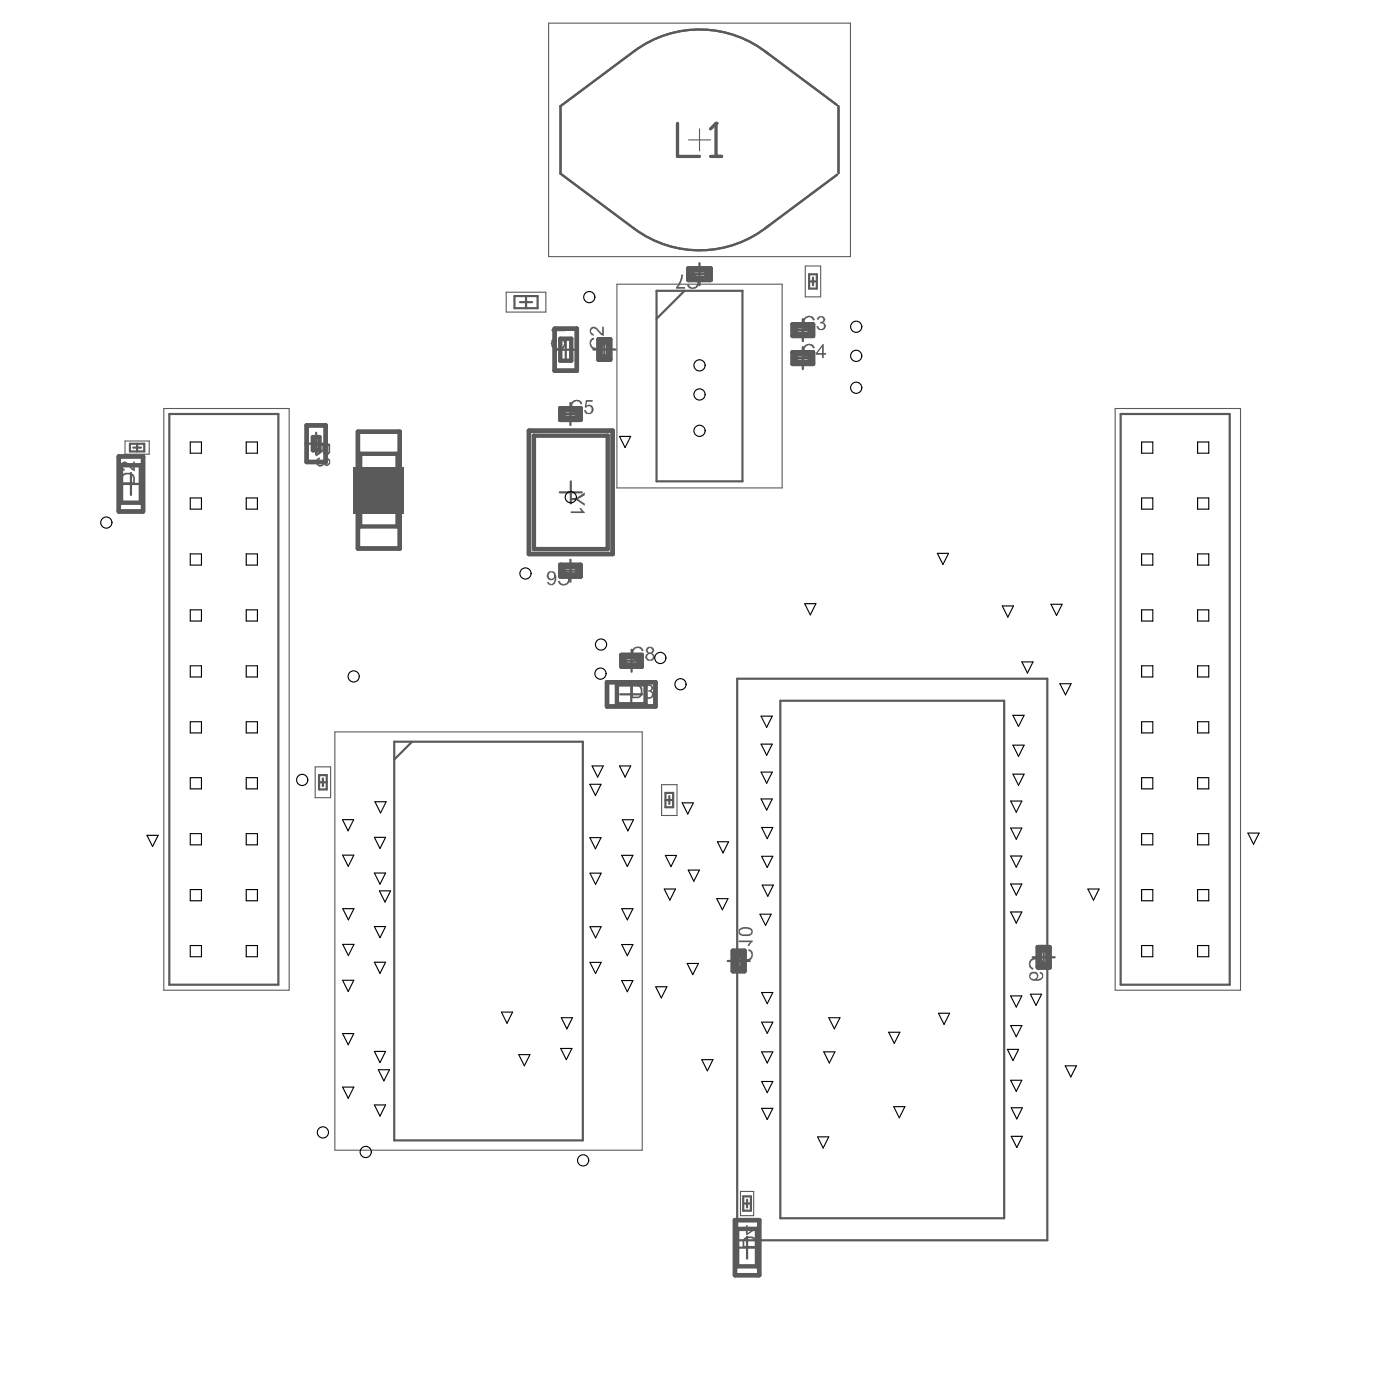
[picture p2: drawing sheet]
<svg xmlns="http://www.w3.org/2000/svg" width="212mm" height="212mm" viewBox="0 0 212 212" stroke-linecap="round" stroke-linejoin="round" font-family="sans-serif">
<path d="M110 145.3h3.3M111.7 143.6v3.4M156.1 144.7h3.4M157.8 143.1v3.3M111.3 188.6h3.3M113 187v3.3" fill="none" stroke="#5a5a5a" stroke-width=".33"/>
<path d="M110.8 143.8h1.8v3h-1.8zM111.1 144.2h1.1v2.1h-1.1zM156.9 143.2h1.8v3.1h-1.8zM157.2 143.7h1.1v2.1h-1.1zM111.1 184.5h3.7v8.3h-3.7zM111.5 185.8h3v5.7h-3z" fill="none" stroke="#5a5a5a" stroke-width=".67"/>
<g fill="#5a5a5a">
<path d="M111.8 143.8l.5-.3 .1 .2a.65 .65 0 0 0-.4 1l.1 .2a1.27 1.27 0 0 0 1.3 0l.2-.4-.1-.4a.32 .32 0 0 0-.4-.3l.1-.3h.3a1.02 1.02 0 0 1 .3 1.3 1.02 1.02 0 0 1-1.3 .5 1.02 1.02 0 0 1-.7-1.5z"/>
<path d="M111.7 142.2h2.1v.2l-.3 .1-.2 .5h-.3l.1-.3 .3-.3h-1.7z"/>
<path d="M155.8 145.1a1.96 1.96 0 0 1 1.3-.3l.4 .3a1.02 1.02 0 0 1 .2 1 .42 .42 0 0 1-.4 .4l-.3 .2-.1-.4h.2a.7 .7 0 0 0 .2-1.1 1.04 1.04 0 0 0-1.5 .3 .61 .61 0 0 0 .5 .8l-.1 .3h-.2a1.15 1.15 0 0 1-.4-1.3z"/>
<path d="M112.6 187.4h.1a.99 .99 0 0 1 1.2-.1l.2 .2v.9h-1.6zM112.4 187.2v.2l-.1 .1v1.1h2.1v-.8a.73 .73 0 0 0-.8-.9 1.35 1.35 0 0 0-1.2 .3z"/>
<path d="M113 185.8h1l-1 .6zM112.3 185.5v.3h.5v.9h.2l1.4-.9v-.3h-1.4v-.3h-.2v.3z"/>
<path d="M111.9 140.6a1.65 1.65 0 0 1 1.6 .1l.1 .1-.1 .3-.2 .2h-.3a1.11 1.11 0 0 1-1.1-.4zM111.8 140.4a.73 .73 0 0 0 0 .8 .73 .73 0 0 0 .7 .3 1.04 1.04 0 0 0 1.3-.4v-.3a.96 .96 0 0 0-1.2-.6h-.3h-.3z"/>
<path d="M155.8 147.4a.51 .51 0 0 1 .6-.3 .51 .51 0 0 1 .4 .6 .52 .52 0 0 1-.6 .3 .52 .52 0 0 1-.4-.5zM155.7 147.2v.1a.75 .75 0 0 0 .1 .8 .75 .75 0 0 0 .8 .2 .91 .91 0 0 0 1.1-.6 .6 .6 0 0 0-.5-.8v.3h.1a.39 .39 0 0 1 .2 .4 .39 .39 0 0 1-.4 .3v.1h-.4l.2-.1a.66 .66 0 0 0-.1-.8 .66 .66 0 0 0-.9-.1z"/>
</g>
<g fill="none" stroke="#5a5a5a" stroke-width=".33">
<path d="M95.9 7.7l-11.2 8.3v10.2M95.9 7.7a16.5 16.5 0 0 1 20.3 .5M115.7 7.8l10.8 8.1M126.8 16v10.2M84.7 26.2l11.2 8.4M105.8 39.8v3.3M116.2 34.1a16.5 16.5 0 0 1-20.3 .5M126.5 26.4l-10.8 8.1M77.8 44.8h3.5v1.8h-3.5zM78.6 45.7h1.8M79.5 44.8v1.8M83.9 52.9h3.3"/>
<path d="M85.5 51.2v3.3M89.7 52.8h3.3M91.4 51.2v3.3M99.3 44h13v28.8h-13zM103.5 44l-4.2 4.2M104.1 41.5h3.3M119.7 54.1h3.3M119.7 49.9h3.3M121.4 48.2v3.4M121.4 52.5v3.3M122.3 41.5h1.2v2.1h-1.2zM122.3 42.6h1.2"/>
<path d="M122.9 42v1.1M18.1 73.2h3.4M19.6 67.1h2.2v1.2h-2.2zM19.8 71.5v3.3M20.1 67.7h1.2M20.7 67.1v1.2M25.6 62.6h16.5v86.3h-16.5zM46.1 67.1h3.4M47.8 65.4v3.3M55.6 74.1h3.3M57.3 72.4v3.4M84.6 62.6h3.3"/>
<path d="M84.6 74.4h3.4M86.2 60.9v3.4M86.3 72.8v3.3M169.4 62.6h16.5v86.3h-16.5zM84.6 86.3h3.3M86.2 84.6v3.3M93.8 99.9h3.4M95.5 98.2v3.4M48.2 118.3h1.2M48.2 117.2h1.2v2.2h-1.2zM48.8 117.7v1.2M59.6 112.1h28.5v60.3h-28.5z"/>
<path d="M62.3 112.1l-2.7 2.7M93.8 105h3.3M95.4 103.3v3.3M100.6 119.9h1.2v2.1h-1.2zM111.5 102.6h46.8v84.9h-46.8zM118 105.9h33.8v78.3h-33.8zM100.6 121h1.2M101.2 120.4v1.1M112.4 182h1.1M112.4 180.9h1.1v2.1h-1.1zM113 181.4v1.1"/>
</g>
<path d="M76.5 44.2h6v3h-6zM93.3 43h25v30.8h-25zM121.7 40.2h2.4v4.7h-2.4zM18.9 66.7h3.7v2h-3.7zM24.8 61.8h18.9v87.9h-18.9zM168.6 61.8h19v87.9h-19zM47.7 115.9h2.3v4.7h-2.3zM50.6 110.7h46.5v63.2h-46.5zM100 118.6h2.4v4.7h-2.4zM112 180.1h2v3.7h-2z" fill="none" stroke="#5a5a5a" stroke-width=".17"/>
<path d="M53.4 70.6h7.7v7h-7.7z" fill-rule="evenodd" fill="#5a5a5a"/>
<g fill="none" stroke="#5a5a5a" stroke-width=".67">
<path d="M83.9 49.7h3.3v6.3h-3.3zM90.5 51.3h1.8v3.1h-1.8zM104.1 40.6h3.3v1.7h-3.3zM119.8 53.3h3.1v1.7h-3.1zM119.8 49h3.1v1.8h-3.1zM18 69h3.6v8.3h-3.6zM46.4 64.3h2.8v5.6h-2.8zM54.1 65.3h6.3v17.6h-6.3zM80 65.1h12.6v18.7h-12.6zM84.7 61.7h3.1v1.8h-3.1zM84.7 85.4h3.1v1.8h-3.1zM94 99h3v1.8h-3z"/>
<path d="M91.8 103.1h7.3v3.7h-7.3z"/>
</g>
<g fill="#5a5a5a">
<path d="M83.4 51.3l.4-.2h.1l.1 .2a.65 .65 0 0 0-.4 1 1.11 1.11 0 0 0 1.5 .1 .61 .61 0 0 0 .1-.7 .61 .61 0 0 0-.5-.4l.1-.3a.92 .92 0 0 1 .7 1.2 .96 .96 0 0 1-1.2 .7 .89 .89 0 0 1-1-.7v-.3z"/>
<path d="M83.3 49.8h2.2v.3h-1.7l.1 .1 .2 .3v.1h-.3l-.1-.4-.4-.2z"/>
<path d="M121.5 52.4l.1-.1a1.26 1.26 0 0 1 1.1-.3l.3 .2v.2l.2 .1-.3 .2a.55 .55 0 0 0-.8-.4h-.1a1.08 1.08 0 0 0-.2 1.3v.1a.72 .72 0 0 0 1.1 0v-.3l.3 .1a.92 .92 0 0 1-.7 .6 .92 .92 0 0 1-.9-.3 1.32 1.32 0 0 1-.1-1.4z"/>
<path d="M121.5 48.1h.1a1.38 1.38 0 0 1 1.3-.2l.3 .4-.3 .2a.65 .65 0 0 0-.9-.4h-.1a1.26 1.26 0 0 0 0 1.5h.1a.33 .33 0 0 0 .5 .1 .3 .3 0 0 0 .4-.4v-.2l.3 .1a.92 .92 0 0 1-.7 .7 .92 .92 0 0 1-.9-.3 1.32 1.32 0 0 1-.1-1.5z"/>
<path d="M123.7 47.9a.72 .72 0 0 1 1 .2v.1a.4 .4 0 0 1-.2 .5v.1a.63 .63 0 0 1 .3 .8 .63 .63 0 0 1-.8 .3l-.3-.1-.3-.3v-.2h.3a.44 .44 0 0 0 .6 .4 .44 .44 0 0 0 .2-.7l-.5-.1v-.3a.35 .35 0 0 0 .5-.1 .35 .35 0 0 0-.2-.5 .35 .35 0 0 0-.4 .1l-.1 .3-.3-.1z"/>
<path d="M97.6 103.7a.66 .66 0 0 1 .7-.2 .66 .66 0 0 1 .4 .7l-.3 .3h.1a.63 .63 0 0 1 .3 .7 .63 .63 0 0 1-.7 .5h-.2l-.3-.3-.1-.3 .2-.1a.41 .41 0 0 0 .6 .4 .41 .41 0 0 0 0-.8h-.1h-.2v-.2h.1a.35 .35 0 0 0 .3-.4 .35 .35 0 0 0-.4-.3 .35 .35 0 0 0-.3 .3h-.2z"/>
<path d="M47.9 69.4l.2-.2h.3v.3a.43 .43 0 0 0-.4 .5 .43 .43 0 0 0 .6 .3 .43 .43 0 0 0 .2-.6h.3a.34 .34 0 0 0 .1 .4 .34 .34 0 0 0 .4 0l.1-.1a.3 .3 0 0 0 0-.3 .3 .3 0 0 0-.2-.2h-.2l.1-.3 .2 .1a.6 .6 0 0 1 .1 1 .51 .51 0 0 1-.7 0v-.2l-.1 .1a.5 .5 0 0 1-.4 .4 .5 .5 0 0 1-.5-.3l-.2-.1z"/>
<path d="M55.8 71.1h2.1v.3h-1.7l.1 .1 .1 .3h.1v.1h-.2l-.2-.3-.3-.3z"/>
<path d="M18.3 70.1h.1a.58 .58 0 0 1 1-.1l.7 .8v-1h.3v1.4a2.31 2.31 0 0 1-1.1-.9l-.3-.2a.3 .3 0 0 0-.3 0 .3 .3 0 0 0-.2 .2 .3 .3 0 0 0 0 .3 .3 .3 0 0 0 .2 .2v.1h.2v.2a.66 .66 0 0 1-.6-.9z"/>
<path d="M104.2 41.6l.2-.1a1.26 1.26 0 0 1 1.1 .3l.2 .4a1.34 1.34 0 0 1-.4 1.4l-.2 .1a.87 .87 0 0 1-1.2-.6l.3-.1a.65 .65 0 0 0 .9 .4 1.11 1.11 0 0 0 .1-1.5 .61 .61 0 0 0-.7-.1 .61 .61 0 0 0-.3 .5l-.4-.1z"/>
<path d="M103 41.5h.3l-.1 .6h-.1l-.2 .9-.4 .4h1.1v.3h-1.4v-.3a1.54 1.54 0 0 0 .6-1.1l.2-.3z"/>
<path d="M86.3 75.3h.8l1.3-.9v.5l-1 .6 1 .6v.4l-1.3-.9h-.8z"/>
<path d="M86.3 77.3h1.6l-.3-.5h.3v.2l.5 .4v.2h-2.1z"/>
<path d="M89.2 51.4l.3-.3 .3-.1 .1 .3a.35 .35 0 0 0-.5 .5 .51 .51 0 0 0 0 .5 .51 .51 0 0 0 .5 .2l.1 .1a.93 .93 0 0 0 1.1-.7v-.1h-.1a.6 .6 0 0 0-.5-.5l.1-.3a.88 .88 0 0 1 .7 .9h.1h-.1a1.02 1.02 0 0 1-1.5 .9h-.1a.91 .91 0 0 1-.5-1.2z"/>
<path d="M89.3 49.5a.85 .85 0 0 1 1.1 .2l.2 .4 .4 .3v-1h.3v1.4a.95 .95 0 0 1-.9-.6l-.1-.2a.48 .48 0 0 0-.6-.3 .48 .48 0 0 0-.4 .5l.2 .2 .3 .1v.3a.73 .73 0 0 1-.5-1.1z"/>
<path d="M86.3 60.9h.1a1.15 1.15 0 0 1 1.3-.4l.3 .3 .1 .3-.4 .1a.34 .34 0 0 0-.4-.5 .87 .87 0 0 0-.7 1.2 .67 .67 0 0 0 1 .4l.2-.5 .3 .1a.96 .96 0 0 1-1.3 .7 1.27 1.27 0 0 1-.6-1.3z"/>
<path d="M88.6 60.5h1v.2h-.8l-.1 .6h.1a.33 .33 0 0 1 .5-.1 .74 .74 0 0 1 .4 1.1 .74 .74 0 0 1-1.1 .2l-.3-.2v-.3h.3a.58 .58 0 0 0 .6 .4l.1-.1a.51 .51 0 0 0 .1-.7 .51 .51 0 0 0-.6-.2l-.2 .3-.2-.1z"/>
<path d="M84.4 86.7l.5-.3a1.04 1.04 0 0 1 1.1 .3 1.22 1.22 0 0 1-.2 1.7l-.4 .1a.72 .72 0 0 1-1-.4v-.2l.2-.1v.1a.79 .79 0 0 0 1.1 .2 1.61 1.61 0 0 0 0-1.4l-.3-.1a.51 .51 0 0 0-.6 0 .51 .51 0 0 0-.2 .5l-.2-.1z"/>
<path d="M95.6 98.1l.2-.1a1.02 1.02 0 0 1 1-.2l.3 .2v.1l.2 .2-.3 .2a.55 .55 0 0 0-.8-.5h-.1a1.08 1.08 0 0 0-.2 1.4v.1a.72 .72 0 0 0 1.1 0v-.4l.3 .1a.92 .92 0 0 1-.7 .7 .92 .92 0 0 1-.9-.3 1.32 1.32 0 0 1-.1-1.5z"/>
<path d="M124.3 52.4l-.7 1h.7zM124.4 52h.1v1.4h.4v.2h-.4v.5h-.2v-.5h-.9v-.2z"/>
<path d="M95.7 103.7v1.6h.5a.46 .46 0 0 0 .6-.4 .77 .77 0 0 0-.3-1.1zM95.4 103.5h.8a1.1 1.1 0 0 1 .8 .5l.1 .1a1.41 1.41 0 0 1-.3 1.4l-1.4 .1z"/>
<path d="M49 67.4v.6a.36 .36 0 0 0 .3 .5 .36 .36 0 0 0 .4-.4v-.7zM47.8 67.1h2.1v1.1a.56 .56 0 0 1-.4 .7 .56 .56 0 0 1-.7-.5l-.1-.1-.2 .3-.7 .4v-.4l.5-.3h.2l.2-.3v-.6h-.9z"/>
<path d="M56.1 72.9l-.1 .1v.8h1.6v-.5a.76 .76 0 0 0-.8-.6h-.5zM55.8 72.7h.1a1.73 1.73 0 0 1 1.5-.2l.3 .2v.1l.2 .2v1.1h-2.1z"/>
<path d="M18.5 72.1v.8h1.6v-.6a.76 .76 0 0 0-.8-.6l-.5 .1zM18.4 71.8v-.1a1.73 1.73 0 0 1 1.6-.1l.2 .1 .1 .4h.1v1.1h-2.1z"/>
<path d="M82.7 86.6l.3-.2h.3v-.1v.1h.4a1.18 1.18 0 0 1 .4 1.2 .83 .83 0 0 1-1.2 .8l-.2-.4h.3v.1l.3 .2h.1v-.1a.32 .32 0 0 0 .4-.4v-.3a.65 .65 0 0 1-.8 .1 .65 .65 0 0 1-.3-.8zM83 86.7v.1a.45 .45 0 0 0 .1 .6 .45 .45 0 0 0 .6 0 .5 .5 0 0 0 .1-.6 .5 .5 0 0 0-.5-.3z"/>
<path d="M98.1 98l-.1 .1a.34 .34 0 0 0 .1 .5 .34 .34 0 0 0 .4-.1 .34 .34 0 0 0 0-.5h-.2zM97.9 99.3a.42 .42 0 0 0 .8 0 .42 .42 0 0 0-.8 0zM97.8 97.9a.74 .74 0 0 1 1.1 .4l-.1 .3-.2 .2a.3 .3 0 0 1 .3 .3 .51 .51 0 0 1 0 .6 .51 .51 0 0 1-.5 .2 .63 .63 0 0 1-.8-.6v-.2a.3 .3 0 0 1 .4-.3l-.4-.3z"/>
</g>
<path d="M102.4 18.7v4.9h3.4M108.3 18.7v4.9M107.4 23.6h1.7" fill="none" stroke="#5a5a5a" stroke-width=".5"/>
<circle cx="108.3" cy="18.7" r=".25" fill="#5a5a5a"/>
<path d="M108.3 18.7l-.9 .8" fill="none" stroke="#5a5a5a" stroke-width=".5"/>
<g fill="none" stroke="#5a5a5a" stroke-width=".67">
<path d="M83.9 49.7h3.3v6.3h-3.3zM84.7 51.2h1.7v3.3h-1.7zM90.5 51.3h1.8v3.1h-1.8zM90.8 51.8h1.1v2.1h-1.1zM104.1 40.6h3.3v1.7h-3.3zM104.7 40.9h2.1v1.1h-2.1zM119.8 53.3h3.1v1.7h-3.1zM119.8 49h3.1v1.8h-3.1zM120.3 53.6h2.1v1.1h-2.1zM120.3 49.4h2.1v1.1h-2.1zM18 69h3.6v8.3h-3.6zM18.3 70.3h3v5.7h-3z"/>
<path d="M46.4 64.3h2.8v5.6h-2.8zM47.3 66.1h1v2h-1zM54.1 65.3h6.3v17.6h-6.3zM54.4 68.6h5.7v11h-5.7zM80 65.1h12.6v18.7h-12.6zM80.7 65.9h11.2v17.1h-11.2zM84.7 61.7h3.1v1.8h-3.1zM85.2 62h2.1v1.1h-2.1zM84.7 85.4h3.1v1.8h-3.1zM85.2 85.7h2.1v1.1h-2.1zM94 99h3v1.8h-3zM94.4 99.4h2.1v1.1h-2.1z"/>
<path d="M91.8 103.1h7.3v3.7h-7.3zM93.3 103.5h4.3v3h-4.3z"/>
</g>
<path d="M82.9 3.5h45.7v35.3h-45.7zM105.8 19.5v3.3M104.1 21.2h3.3" fill="none" stroke="#5a5a5a" stroke-width=".17"/>
<path d="M95.9 7.7l-11.2 8.3v10.2M95.9 7.7a16.5 16.5 0 0 1 20.3 .5M115.7 7.8l10.8 8.1M126.8 16v10.2M84.7 26.2l11.2 8.4M116.2 34.1a16.5 16.5 0 0 1-20.3 .5M126.5 26.4l-10.8 8.1" fill="none" stroke="#5a5a5a" stroke-width=".33"/>
<g fill="none" stroke="#000" stroke-width=".17">
<path d="M28.8 66.8h1.7v1.7h-1.7zM28.8 75.3h1.7v1.7h-1.7zM37.2 66.8h1.7v1.7h-1.7zM37.2 75.3h1.7v1.7h-1.7zM93.7 66h1.7l-.9 1.7zM172.6 66.8h1.7v1.7h-1.7zM172.6 75.3h1.7v1.7h-1.7zM181.1 66.8h1.7v1.7h-1.7zM181.1 75.3h1.7v1.7h-1.7zM28.8 83.7h1.7v1.7h-1.7zM28.8 92.2h1.7v1.7h-1.7zM37.2 83.7h1.7v1.7h-1.7z"/>
<path d="M37.2 92.2h1.7v1.7h-1.7zM121.7 91.3h1.7l-.9 1.7zM141.7 83.7h1.7l-.8 1.7zM151.5 91.6h1.7l-.8 1.7zM158.9 91.4h1.7l-.9 1.6zM172.6 83.7h1.7v1.7h-1.7zM172.6 92.2h1.7v1.7h-1.7zM181.1 83.7h1.7v1.7h-1.7zM181.1 92.2h1.7v1.7h-1.7zM28.8 100.7h1.7v1.7h-1.7zM28.8 109.1h1.7v1.7h-1.7zM28.8 117.6h1.7v1.7h-1.7z"/>
<path d="M37.2 100.7h1.7v1.7h-1.7zM37.2 109.1h1.7v1.7h-1.7zM37.2 117.6h1.7v1.7h-1.7zM89.2 118.6h1.7l-.9 1.7zM89.5 115.8h1.7l-.8 1.7zM93.7 115.8h1.7l-.9 1.7zM115.1 112.5h1.7l-.9 1.7zM115.1 116.7h1.7l-.9 1.7zM115.1 108.3h1.7l-.9 1.7zM153.1 108.1h1.7l-.8 1.7zM153.1 117h1.7l-.8 1.7zM153.1 112.7h1.7l-.8 1.7z"/>
<path d="M154.5 100.1h1.7l-.9 1.7zM160.2 103.4h1.7l-.8 1.7zM172.6 100.7h1.7v1.7h-1.7zM172.6 109.1h1.7v1.7h-1.7zM172.6 117.6h1.7v1.7h-1.7zM181.1 100.7h1.7v1.7h-1.7zM181.1 109.1h1.7v1.7h-1.7zM181.1 117.6h1.7v1.7h-1.7zM22.2 126.3h1.7l-.8 1.7zM28.8 126h1.7v1.7h-1.7zM28.8 134.5h1.7v1.7h-1.7zM37.2 126h1.7v1.7h-1.7z"/>
<path d="M37.2 134.5h1.7v1.7h-1.7zM51.8 123.9h1.7l-.9 1.7zM51.8 129.3h1.7l-.9 1.7zM51.8 137.4h1.7l-.8 1.7zM56.6 132h1.7l-.9 1.7zM56.6 126.6h1.7l-.9 1.7zM56.7 121.2h1.7l-.9 1.7zM57.4 134.7h1.7l-.9 1.7zM89.2 126.6h1.7l-.9 1.7zM89.2 132h1.7l-.9 1.7zM94 137.4h1.7l-.9 1.7zM94 129.3h1.7l-.9 1.7z"/>
<path d="M94.1 123.9h1.7l-.9 1.7zM100.4 134.4h1.7l-.8 1.7zM100.6 129.3h1.7l-.9 1.7zM103.1 121.4h1.7l-.8 1.7zM104.1 131.5h1.6l-.8 1.7zM108.4 135.9h1.7l-.9 1.7zM108.5 127.3h1.7l-.9 1.7zM114.9 138.2h1.7l-.9 1.7zM115.1 120.8h1.7l-.9 1.7zM115.2 129.5h1.6l-.8 1.7zM115.2 125.1h1.6l-.8 1.7zM115.2 133.8h1.7l-.8 1.7z"/>
<path d="M152.8 129.4h1.7l-.9 1.7zM152.8 137.9h1.7l-.9 1.7zM152.8 121.1h1.7l-.9 1.7zM152.8 125.2h1.7l-.9 1.7zM152.8 133.7h1.7l-.9 1.6zM164.5 134.4h1.7l-.9 1.7zM172.6 126h1.7v1.7h-1.7zM172.6 134.5h1.7v1.7h-1.7zM181.1 126h1.7v1.7h-1.7zM181.1 134.5h1.7v1.7h-1.7zM188.7 126h1.7l-.9 1.6zM28.8 143h1.7v1.6h-1.7z"/>
<path d="M37.2 143h1.7v1.6h-1.7zM51.8 156.3h1.7l-.9 1.7zM51.8 148.2h1.7l-.9 1.7zM51.8 142.8h1.7l-.8 1.7zM56.6 159h1.7l-.9 1.7zM56.6 140.1h1.7l-.9 1.7zM56.6 145.5h1.7l-.9 1.7zM75.8 153h1.7l-.8 1.7zM78.4 159.4h1.7l-.8 1.7zM84.8 158.5h1.7l-.9 1.7zM84.9 153.9h1.7l-.9 1.7zM89.2 145.5h1.7l-.9 1.7z"/>
<path d="M89.2 140.1h1.7l-.9 1.7zM94 142.8h1.7l-.9 1.7zM94 148.3h1.7l-.9 1.6zM99.1 149.2h1.7l-.8 1.7zM103.9 145.7h1.7l-.9 1.7zM115.2 159h1.6l-.8 1.7zM115.2 150.1h1.6l-.8 1.7zM115.2 154.5h1.6l-.8 1.7zM124.5 159h1.7l-.8 1.7zM125.3 153.9h1.7l-.8 1.7zM134.4 156.1h1.6l-.8 1.7zM141.9 153.2h1.7l-.9 1.7z"/>
<path d="M152.3 158.7h1.7l-.8 1.6zM152.8 155.1h1.7l-.9 1.6zM152.8 150.6h1.7l-.9 1.7zM155.8 150.3h1.7l-.9 1.7zM172.6 143h1.7v1.6h-1.7zM181.1 143h1.7v1.6h-1.7zM51.8 164.4h1.7l-.9 1.7zM56.6 167.1h1.7l-.9 1.6zM57.2 161.7h1.7l-.9 1.7zM106.1 160.2h1.7l-.9 1.7zM115.2 163.5h1.6l-.8 1.7zM115.2 167.6h1.6l-.8 1.7z"/>
<path d="M123.6 171.9h1.7l-.8 1.7zM135.1 167.3h1.7l-.8 1.7zM152.8 163.3h1.7l-.9 1.7zM152.9 171.8h1.7l-.9 1.7zM152.9 167.5h1.7l-.9 1.7zM161.1 161.1h1.6l-.8 1.7z"/>
<circle cx="89.1" cy="44.9" r=".85"/>
<circle cx="105.8" cy="59.6" r=".85"/>
<circle cx="105.8" cy="55.2" r=".85"/>
<circle cx="129.5" cy="58.6" r=".85"/>
<circle cx="129.5" cy="53.8" r=".85"/>
<circle cx="129.5" cy="49.4" r=".85"/>
<circle cx="16.1" cy="79" r=".85"/>
<circle cx="86.3" cy="75.2" r=".85"/>
<circle cx="105.8" cy="65.1" r=".85"/>
<circle cx="79.4" cy="86.7" r=".85"/>
<circle cx="90.9" cy="97.4" r=".85"/>
<circle cx="99.8" cy="99.5" r=".85"/>
<circle cx="45.7" cy="117.9" r=".85"/>
<circle cx="53.5" cy="102.3" r=".85"/>
<circle cx="90.8" cy="101.8" r=".85"/>
<circle cx="102.9" cy="103.5" r=".85"/>
<circle cx="48.8" cy="171.2" r=".85"/>
<circle cx="55.3" cy="174.2" r=".85"/>
<circle cx="88.2" cy="175.4" r=".85"/>
</g>
</svg>
